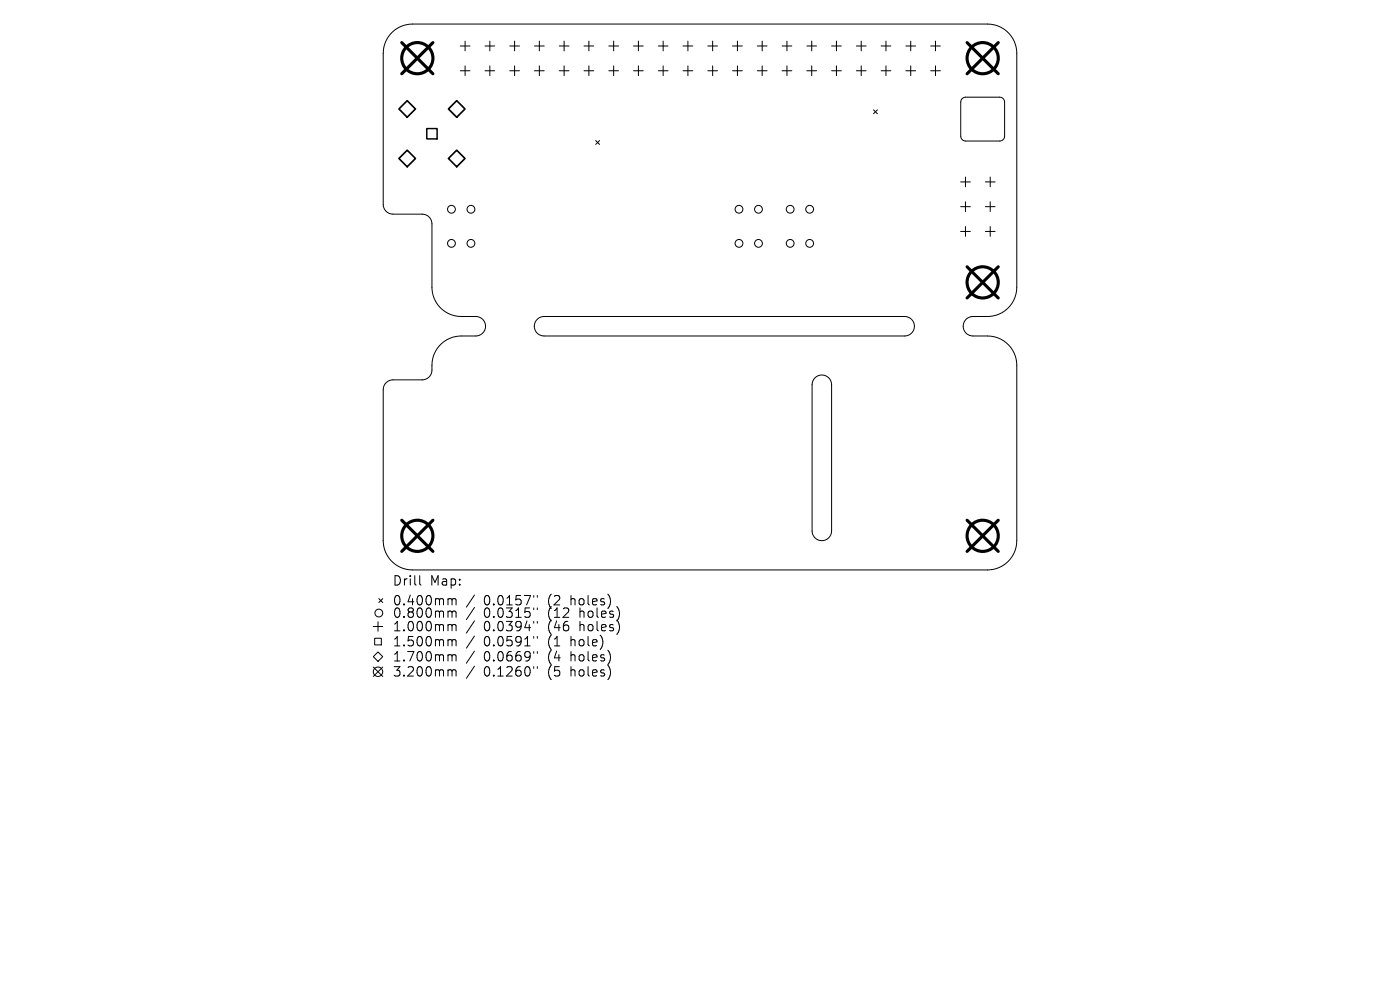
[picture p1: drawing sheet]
<svg xmlns="http://www.w3.org/2000/svg" width="297mm" height="210mm" viewBox="0 0 297 210" stroke-linecap="round" stroke-linejoin="round" font-family="sans-serif">
<defs><g id="words">
<g font-size="2.8">
<text x="83.2" y="124.5">Drill</text>
<text x="91.2" y="124.5">Map:</text>
<text x="83.2" y="128.7">0.400mm</text>
<text x="83.2" y="131.3">0.800mm</text>
<text x="102.6" y="128.7">0.0157&quot;</text>
<text x="102.6" y="131.3">0.0315&quot;</text>
<text x="116.4" y="128.7">(2</text>
<text x="116.4" y="131.3">(12</text>
<text x="121.3" y="128.7">holes)</text>
<text x="123.2" y="131.3">holes)</text>
<text x="83.2" y="134.2">1.000mm</text>
<text x="83.2" y="137.4">1.500mm</text>
<text x="102.6" y="134.2">0.0394&quot;</text>
<text x="102.6" y="137.4">0.0591&quot;</text>
<text x="116.4" y="134.2">(46</text>
<text x="116.4" y="137.4">(1</text>
<text x="121.3" y="137.4">hole)</text>
<text x="123.2" y="134.2">holes)</text>
<text x="83.2" y="140.6">1.700mm</text>
<text x="83.2" y="143.8">3.200mm</text>
<text x="102.6" y="140.6">0.0669&quot;</text>
<text x="102.6" y="143.8">0.1260&quot;</text>
<text x="116.4" y="140.6">(4</text>
<text x="116.4" y="143.8">(5</text>
<text x="121.3" y="140.6">holes)</text>
<text x="121.3" y="143.8">holes)</text>
</g>
</g></defs>
<g fill="none" stroke="#000" stroke-width=".21">
<path d="M83.2 6.8a6.2 6.2 0 0 1 4.3-1.7h122a6.2 6.2 0 0 1 6.2 6.2v49.6a6.2 6.2 0 0 1-6.2 6.2h-3.1a2.07 2.07 0 0 0-2.1 2.1 2.07 2.07 0 0 0 2.1 2.1 11.9 11.9 0 0 1 5.2 .3 6.2 6.2 0 0 1 4.1 5.9v37.2a6.2 6.2 0 0 1-6.2 6.2h-122a6.2 6.2 0 0 1-6.2-6.2v-32.1a2.07 2.07 0 0 1 2.1-2h6.2a2.07 2.07 0 0 0 2-2.1 6.3 6.3 0 0 1 6.2-7.2h3.1a2.07 2.07 0 0 0 2.1-2.1 2.07 2.07 0 0 0-2.1-2.1 11.9 11.9 0 0 1-5.2-.3 6.2 6.2 0 0 1-4.1-5.9v-13.4a2.07 2.07 0 0 0-2-2.1h-6.2a2.07 2.07 0 0 1-2.1-2v-32.1a6.2 6.2 0 0 1 1.9-4.5zM97.6 9.8h2.1M97.6 15h2.1M98.7 8.7v2.1M98.7 14v2M102.9 9.8h2.1M102.9 15h2.1M103.9 8.7v2.1M103.9 14v2M108.1 9.8h2.1M108.1 15h2.1M109.2 8.7v2.1"/>
<path d="M109.2 14v2M113.4 9.8h2.1M113.4 15h2.1M114.4 8.7v2.1M114.4 14v2M118.6 9.8h2.1M118.6 15h2.1M119.7 8.7v2.1M119.7 14v2M123.9 9.8h2.1M123.9 15h2.1M124.9 8.7v2.1"/>
<path d="M124.9 14v2M129.1 9.8h2.1M129.1 15h2.1M130.2 8.7v2.1M130.2 14v2M134.4 9.8h2.1M134.4 15h2.1M135.4 8.7v2.1M135.4 14v2M139.7 9.8h2M139.7 15h2M140.7 8.7v2.1"/>
<path d="M140.7 14v2M144.9 9.8h2.1M144.9 15h2.1M145.9 8.7v2.1M145.9 14v2M150.2 9.8h2M150.2 15h2M151.2 8.7v2.1M151.2 14v2M155.4 9.8h2.1M155.4 15h2.1M156.4 8.7v2.1"/>
<path d="M156.4 14v2M160.7 9.8h2M160.7 15h2M161.7 8.7v2.1M161.7 14v2M165.9 9.8h2.1M165.9 15h2.1M166.9 8.7v2.1M166.9 14v2M171.2 9.8h2M171.2 15h2M172.2 8.7v2.1"/>
<path d="M172.2 14v2M176.4 9.8h2.1M176.4 15h2.1M177.5 8.7v2.1M177.5 14v2M181.7 9.8h2M181.7 15h2M182.7 8.7v2.1M182.7 14v2M186.9 9.8h2.1M186.9 15h2.1M188 8.7v2.1"/>
<path d="M188 14v2M192.2 9.8h2M192.2 15h2M193.2 8.7v2.1M193.2 14v2M197.4 9.8h2.1M197.4 15h2.1M198.5 8.7v2.1M198.5 14v2M126.4 29.8l.8 .8M127.2 29.8l-.8 .8M185.3 23.3l.8 .8"/>
<path d="M186.1 23.3l-.8 .8M203.8 38.6h2.1M204.2 20.9l.6-.3h7.3a1.03 1.03 0 0 1 1 1v7.3a1.03 1.03 0 0 1-1 1h-7.3a1.03 1.03 0 0 1-1-1v-7.3zM204.8 37.6v2M209 38.6h2.1M210.1 37.6v2M203.8 43.8h2.1M203.8 49.1h2.1M204.8 42.8v2.1M204.8 48.1v2M209 43.8h2.1M209 49.1h2.1"/>
<path d="M210.1 42.8v2.1M210.1 48.1v2M114 67.7l.7-.4 .7-.2h76.5a2.07 2.07 0 0 1 2.1 2.1 2.07 2.07 0 0 1-2.1 2.1h-76.5a2.07 2.07 0 0 1-1.9-1.3 2.07 2.07 0 0 1 .5-2.3zM172.9 80.1a2.07 2.07 0 0 1 2.3-.4 2.07 2.07 0 0 1 1.2 1.9v31a2.07 2.07 0 0 1-2.1 2.1 2.07 2.07 0 0 1-2-2.1v-31a2.07 2.07 0 0 1 .6-1.5zM79.2 139.3l1-1 1 1-1 1zM79.2 132.9h2M79.5 135.4h1.4v1.4h-1.4zM80.2 131.9v2M80.4 127l.8 .8M81.2 127l-.8 .8M89 122.1v1.7l.3 .3M95.3 127h.3l.3 .3"/>
<path d="M95.3 129.6h.3l.3 .3M95.3 132.5h.3l.3 .3M95.3 135.7l.5 .1 .1 .2M95.3 138.9h.3l.3 .3M95.9 127.3l.3-.3 .5 .1 .1 1.2M95.9 127.3v1M95.9 129.9v1.1M95.9 132.8v1M95.9 136v1M95.9 139.2v1M95.9 129.9l.3-.3 .5 .1 .1 1.3M95.9 132.8l.3-.3 .5 .1 .1 1.2"/>
<path d="M95.9 136l.3-.3 .5 .1 .1 1.2M95.9 139.2l.3-.3 .5 .1 .1 1.2M100.7 126.2l-1.8 2.6M100.7 128.9l-1.8 2.5M100.7 131.7l-1.8 2.6M100.7 134.9l-1.8 2.6M100.7 138.1l-1.8 2.6M113.2 126.3v.4M113.2 129v.3M113.2 131.8v.4M113.2 135v.4M113.2 138.2v.4"/>
<path d="M114 126.3v.4M114 129v.3M114 131.8v.4M114 135v.4M114 138.2v.4M79.2 141.5l2 2M81.2 141.5l-2 2M95.3 142.1h.3l.3 .3M95.9 142.4v1M95.9 142.4l.3-.3 .5 .1 .1 1.2M100.7 141.3l-1.8 2.6M113.2 141.4v.4"/>
<path d="M114 141.4v.4"/>
<circle cx="95.8" cy="44.4" r=".83"/>
<circle cx="95.8" cy="51.6" r=".83"/>
<circle cx="99.9" cy="44.4" r=".83"/>
<circle cx="99.9" cy="51.6" r=".83"/>
<circle cx="156.8" cy="44.4" r=".83"/>
<circle cx="156.8" cy="51.6" r=".83"/>
<circle cx="160.9" cy="44.4" r=".83"/>
<circle cx="160.9" cy="51.6" r=".83"/>
<circle cx="167.6" cy="44.4" r=".83"/>
<circle cx="167.6" cy="51.6" r=".83"/>
<circle cx="171.8" cy="44.4" r=".83"/>
<circle cx="171.8" cy="51.6" r=".83"/>
<circle cx="80.4" cy="130" r=".83"/>
<circle cx="80.2" cy="142.5" r="1"/>
</g>
<path d="M90.5 27.3h2.2v2.2h-2.2z" fill="none" stroke="#000" stroke-width=".31"/>
<path d="M84.6 33.6l1.8-1.7 1.7 1.7-1.7 1.8zM86.4 21.4l1.7 1.7-1.7 1.8-1.8-1.8zM95.1 23.1l1.8-1.7 1.7 1.7-1.7 1.8zM95.1 33.6l1.8-1.7 1.7 1.7-1.7 1.8z" fill="none" stroke="#000" stroke-width=".35"/>
<g fill="none" stroke="#000" stroke-width=".66">
<path d="M85.2 9l6.6 6.6M91.8 9l-6.6 6.6M205.2 9l6.6 6.6M211.8 9l-6.6 6.6M205.2 56.6l6.6 6.6M211.8 56.6l-6.6 6.6M85.2 110.4l6.6 6.6M91.8 110.4l-6.6 6.6M205.2 110.4l6.6 6.6M211.8 110.4l-6.6 6.6"/>
<circle cx="88.5" cy="12.3" r="3.3"/>
<circle cx="208.5" cy="12.3" r="3.3"/>
<circle cx="208.5" cy="59.9" r="3.3"/>
<circle cx="88.5" cy="113.7" r="3.3"/>
<circle cx="208.5" cy="113.7" r="3.3"/>
</g>
<use href="#words"/>
</svg>
